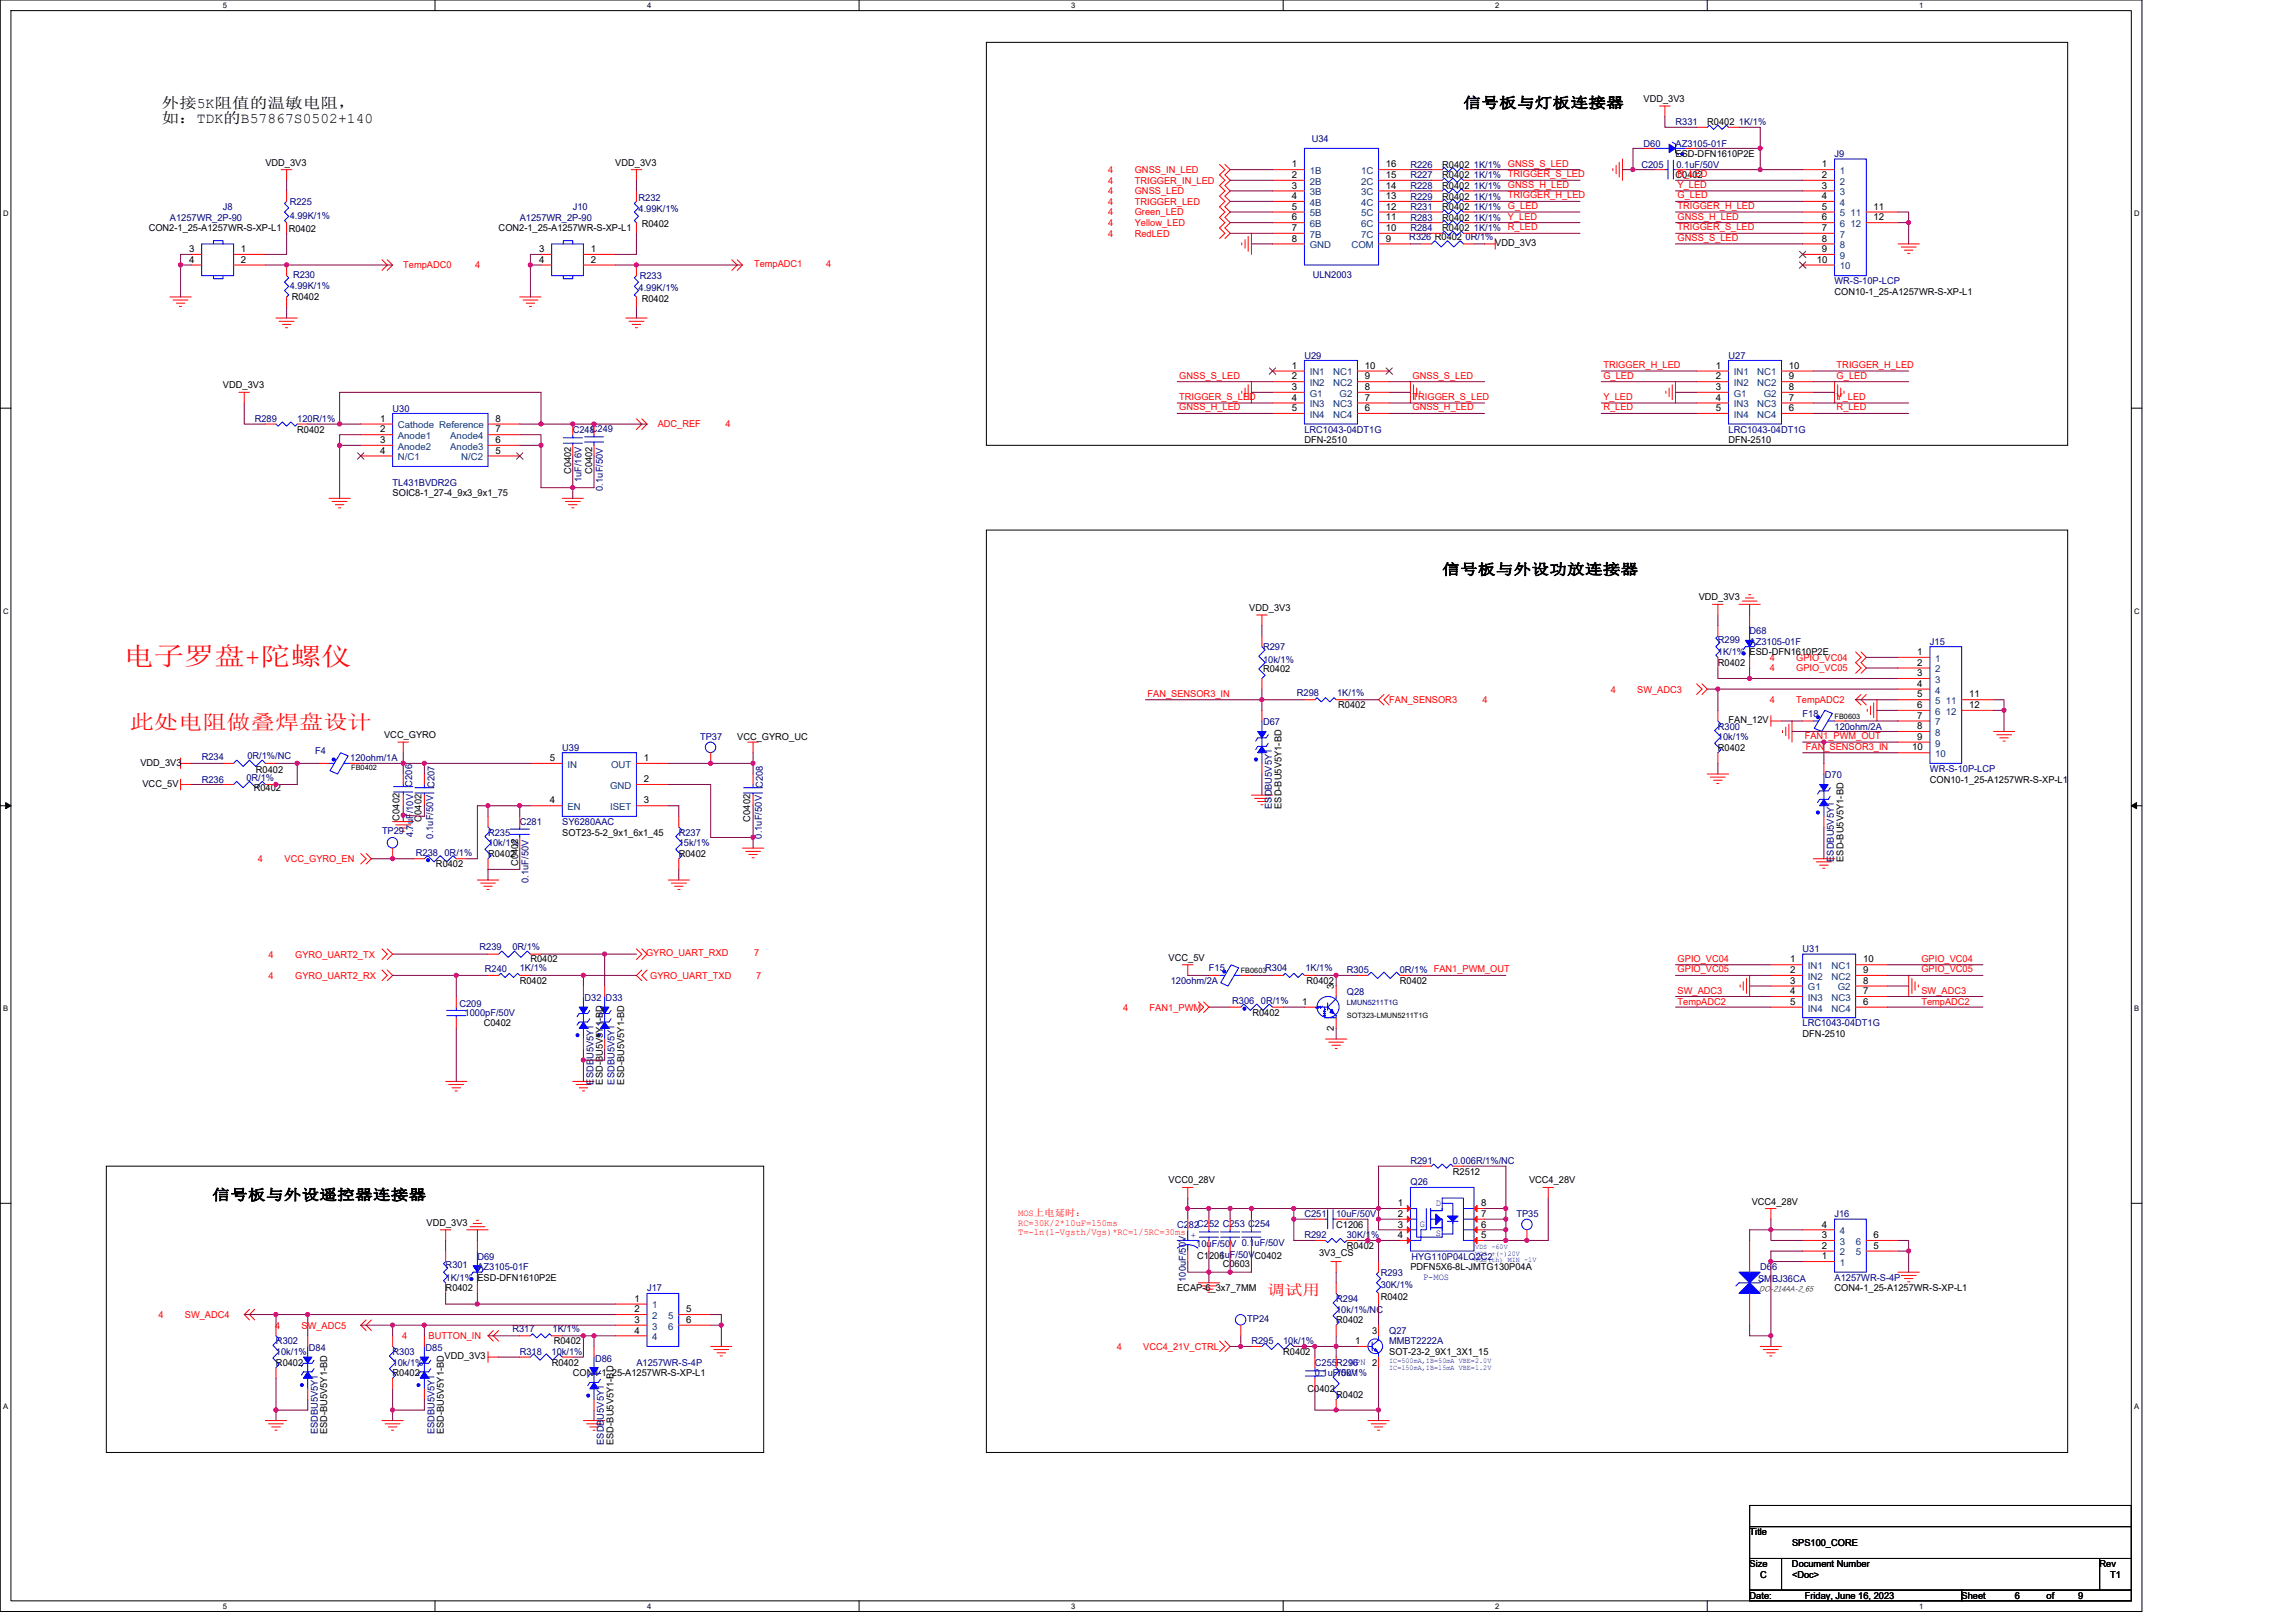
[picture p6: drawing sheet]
<svg xmlns="http://www.w3.org/2000/svg" width="297mm" height="210mm" viewBox="0 0 297 210" stroke-linecap="round" stroke-linejoin="round" font-family="sans-serif">
<defs><g id="words">
<text font-size="3.3" fill="#f00" x="16" y="86">电子罗盘+陀螺仪</text>
<text font-size="2.6" fill="#f00" x="16.8" y="94.3">此处电阻做叠焊盘设计</text>
<g font-size="1.9">
<text x="20.9" y="15.9">如：TDK的B57867S0502+140</text>
<text x="20.9" y="14">外接5K阻值的温敏电阻，</text>
<text x="189.3" y="13.9">信号板与灯板连接器</text>
<text x="186.6" y="74.3">信号板与外设功放连接器</text>
<text x="27.5" y="155.2">信号板与外设遥控器连接器</text>
</g>
<text font-size="1.9" fill="#f00" x="164" y="167.5">调试用</text>
<g font-size="1.2">
<text x="212.6" y="13.2">VDD_3V3</text>
<text x="220.9" y="16.2">R0402</text>
<text x="34.3" y="21.4">VDD_3V3</text>
<text x="79.6" y="21.4">VDD_3V3</text>
<text x="167.1" y="21.7">1</text>
<text x="167.1" y="23">2</text>
<text x="179.3" y="21.7">16</text>
<text x="179.3" y="23">15</text>
<text x="186.6" y="21.7">R0402</text>
<text x="186.6" y="23.1">R0402</text>
<text x="216.8" y="23.1">C0402</text>
<text x="216.8" y="20.3">ESD-DFN1610P2E</text>
<text x="235.7" y="21.7">1</text>
<text x="235.7" y="23">2</text>
<text x="19.2" y="29.9">CON2-1_25-A1257WR-S-XP-L1</text>
<text x="64.5" y="29.9">CON2-1_25-A1257WR-S-XP-L1</text>
<text x="83" y="29.4">R0402</text>
<text x="167.1" y="24.4">3</text>
<text x="167.1" y="25.8">4</text>
<text x="167.1" y="27.1">5</text>
<text x="167.1" y="28.5">6</text>
<text x="167.1" y="29.9">7</text>
<text x="179.3" y="24.4">14</text>
<text x="179.3" y="25.8">13</text>
<text x="179.3" y="27.1">12</text>
<text x="179.3" y="28.5">11</text>
<text x="179.3" y="29.9">10</text>
<text x="186.6" y="24.4">R0402</text>
<text x="186.6" y="25.8">R0402</text>
<text x="186.6" y="27.2">R0402</text>
<text x="186.6" y="28.6">R0402</text>
<text x="186.6" y="29.9">R0402</text>
<text x="235.7" y="24.4">3</text>
<text x="235.7" y="25.8">4</text>
<text x="235.7" y="27.1">5</text>
<text x="235.7" y="28.5">6</text>
<text x="235.7" y="29.9">7</text>
<text x="242.4" y="27.1">11</text>
<text x="242.4" y="28.5">12</text>
<text x="24.5" y="32.6">3</text>
<text x="24.5" y="34">4</text>
<text x="31.2" y="32.6">1</text>
<text x="31.2" y="34">2</text>
<text x="37.4" y="30.1">R0402</text>
<text x="69.7" y="32.6">3</text>
<text x="69.7" y="34">4</text>
<text x="76.4" y="32.6">1</text>
<text x="76.4" y="34">2</text>
<text x="167.1" y="31.3">8</text>
<text x="179.3" y="31.3">9</text>
<text x="193.4" y="31.9">VDD_3V3</text>
<text x="235" y="34">10</text>
<text x="235.7" y="31.3">8</text>
<text x="235.7" y="32.6">9</text>
<text x="37.8" y="38.8">R0402</text>
<text x="83" y="39.1">R0402</text>
<text x="237.3" y="38.2">CON10-1_25-A1257WR-S-XP-L1</text>
<text x="167.1" y="47.7">1</text>
<text x="176.6" y="47.7">10</text>
<text x="222" y="47.7">1</text>
<text x="231.4" y="47.7">10</text>
<text x="28.8" y="50.2">VDD_3V3</text>
<text x="167.1" y="49.1">2</text>
<text x="167.1" y="50.5">3</text>
<text x="167.1" y="51.8">4</text>
<text x="167.1" y="53.2">5</text>
<text x="176.6" y="53.2">6</text>
<text x="176.6" y="51.8">7</text>
<text x="176.6" y="49.1">9</text>
<text x="176.6" y="50.5">8</text>
<text x="222" y="49.1">2</text>
<text x="222" y="50.5">3</text>
<text x="222" y="51.8">4</text>
<text x="222" y="53.2">5</text>
<text x="231.4" y="53.2">6</text>
<text x="231.4" y="51.8">7</text>
<text x="231.4" y="49.1">9</text>
<text x="231.4" y="50.5">8</text>
<text x="38.5" y="56">R0402</text>
<text x="49.2" y="54.6">1</text>
<text x="49.2" y="55.9">2</text>
<text x="49.2" y="57.3">3</text>
<text x="49.2" y="58.7">4</text>
<text x="64.1" y="54.6">8</text>
<text x="64.1" y="58.7">5</text>
<text x="64.1" y="57.3">6</text>
<text x="64.1" y="55.9">7</text>
<text x="168.8" y="57.4">DFN-2510</text>
<text x="223.6" y="57.4">DFN-2510</text>
<text x="50.8" y="64.2">SOIC8-1_27-4_9x3_9x1_75</text>
<text x="73.9" y="61.3" transform="rotate(-90 73.9 61.3)">C0402</text>
<text x="76.6" y="61.3" transform="rotate(-90 76.6 61.3)">C0402</text>
<text x="219.8" y="77.7">VDD_3V3</text>
<text x="161.6" y="79">VDD_3V3</text>
<text x="163.4" y="87">R0402</text>
<text x="222.2" y="86.2">R0402</text>
<text x="226.4" y="84.8">ESD-DFN1610P2E</text>
<text x="248" y="84.8">1</text>
<text x="248" y="86.1">2</text>
<text x="248" y="87.5">3</text>
<text x="248" y="88.9">4</text>
<text x="49.7" y="95.5">VCC_GYRO</text>
<text x="95.4" y="95.8">VCC_GYRO_UC</text>
<text x="173.1" y="91.7">R0402</text>
<text x="223.6" y="93.6">FAN_12V</text>
<text x="248" y="90.2">5</text>
<text x="248" y="91.6">6</text>
<text x="248" y="93">7</text>
<text x="248" y="94.3">8</text>
<text x="248" y="95.7">9</text>
<text x="254.7" y="90.2">11</text>
<text x="254.7" y="91.6">12</text>
<text x="18.2" y="99.1">VDD_3V3</text>
<text x="18.4" y="101.8">VCC_5V</text>
<text x="33.1" y="100">R0402</text>
<text x="71.1" y="98.5">5</text>
<text x="83.3" y="101.2">2</text>
<text x="83.3" y="98.5">1</text>
<text x="222.2" y="97.1">R0402</text>
<text x="247.4" y="97.1">10</text>
<text x="249.7" y="101.3">CON10-1_25-A1257WR-S-XP-L1</text>
<text x="32.8" y="102.3">R0402</text>
<text x="51.7" y="106.2" transform="rotate(-90 51.7 106.2)">C0402</text>
<text x="54.5" y="106.3" transform="rotate(-90 54.5 106.3)">C0402</text>
<text x="71.1" y="103.9">4</text>
<text x="83.3" y="103.9">3</text>
<text x="97.1" y="106.3" transform="rotate(-90 97.1 106.3)">C0402</text>
<text x="165.8" y="104.6" transform="rotate(-90 165.8 104.6)">ESD-BU5V5Y1-BD</text>
<text x="56.4" y="112.2">R0402</text>
<text x="63.1" y="110.8">R0402</text>
<text x="67" y="112.1" transform="rotate(-90 67 112.1)">C0402</text>
<text x="72.7" y="108.1">SOT23-5-2_9x1_6x1_45</text>
<text x="87.8" y="110.8">R0402</text>
<text x="238.5" y="111.5" transform="rotate(-90 238.5 111.5)">ESD-BU5V5Y1-BD</text>
<text x="68.6" y="124.4">R0402</text>
<text x="151.2" y="124.3">VCC_5V</text>
<text x="231.6" y="124.5">1</text>
<text x="231.6" y="125.9">2</text>
<text x="241" y="125.9">9</text>
<text x="241" y="124.5">10</text>
<text x="67.2" y="127.3">R0402</text>
<text x="162" y="131.4">R0402</text>
<text x="168.5" y="130">1</text>
<text x="169" y="127.3">R0402</text>
<text x="172.6" y="128" transform="rotate(-90 172.6 128)">3</text>
<text x="181.1" y="127.3">R0402</text>
<text x="231.6" y="127.3">3</text>
<text x="231.6" y="128.6">4</text>
<text x="231.6" y="130">5</text>
<text x="241" y="130">6</text>
<text x="241" y="128.6">7</text>
<text x="241" y="127.3">8</text>
<text x="62.6" y="132.8">C0402</text>
<text x="172.6" y="133.3" transform="rotate(-90 172.6 133.3)">2</text>
<text x="233.2" y="134.2">DFN-2510</text>
<text x="78" y="140.3" transform="rotate(-90 78 140.3)">ESD-BU5V5Y1-BD</text>
<text x="80.7" y="140.3" transform="rotate(-90 80.7 140.3)">ESD-BU5V5Y1-BD</text>
<text x="151.2" y="153.1">VCC0_28V</text>
<text x="188" y="152">R2512</text>
<text x="197.8" y="153.1">VCC4_28V</text>
<text x="226.6" y="155.9">VCC4_28V</text>
<text x="55.2" y="158.6">VDD_3V3</text>
<text x="172.9" y="158.9">C1206</text>
<text x="174.2" y="161.6">R0402</text>
<text x="180.8" y="160.2">4</text>
<text x="180.8" y="157.4">2</text>
<text x="180.8" y="158.8">3</text>
<text x="180.8" y="156.1">1</text>
<text x="191.6" y="160.2">5</text>
<text x="191.6" y="158.8">6</text>
<text x="191.6" y="157.4">7</text>
<text x="191.6" y="156.1">8</text>
<text x="235.7" y="161.6">2</text>
<text x="235.7" y="160.2">3</text>
<text x="235.7" y="158.8">4</text>
<text x="242.4" y="161.6">5</text>
<text x="242.4" y="160.2">6</text>
<text x="57.7" y="167.1">R0402</text>
<text x="152.3" y="167.1">ECAP-6_3x7_7MM</text>
<text x="154.9" y="162.8">C1206</text>
<text x="158.2" y="163.9">C0603</text>
<text x="170.7" y="162.6">3V3_CS</text>
<text x="182.5" y="164.3">PDFN5X6-8L-JMTG130P04A</text>
<text x="235.7" y="162.9">1</text>
<text x="237.3" y="167.1">CON4-1_25-A1257WR-S-XP-L1</text>
<text x="71.6" y="173.9">R0402</text>
<text x="82.1" y="168.4">1</text>
<text x="82.1" y="169.8">2</text>
<text x="82.1" y="171.2">3</text>
<text x="82.1" y="172.5">4</text>
<text x="88.8" y="169.8">5</text>
<text x="88.8" y="171.2">6</text>
<text x="172.9" y="171.2">R0402</text>
<text x="175.3" y="173.9">1</text>
<text x="177.5" y="172.6">3</text>
<text x="178.6" y="168.2">R0402</text>
<text x="35.7" y="176.7">R0402</text>
<text x="50.8" y="178.1">R0402</text>
<text x="57.5" y="175.9">VDD_3V3</text>
<text x="71.4" y="176.7">R0402</text>
<text x="74.1" y="178.1">CON4-1_25-A1257WR-S-XP-L1</text>
<text x="166" y="175.3">R0402</text>
<text x="179.7" y="175.3">SOT-23-2_9X1_3X1_15</text>
<text x="42.3" y="185.6" transform="rotate(-90 42.3 185.6)">ESD-BU5V5Y1-BD</text>
<text x="57.4" y="185.6" transform="rotate(-90 57.4 185.6)">ESD-BU5V5Y1-BD</text>
<text x="169.2" y="180.1">C0402</text>
<text x="172.9" y="180.8">R0402</text>
<text x="79.4" y="186.9" transform="rotate(-90 79.4 186.9)">ESD-BU5V5Y1-BD</text>
<text x="226.4" y="198.6">Title</text>
<text x="226.4" y="202.8">Size</text>
<text x="231.8" y="202.8">Document Number</text>
<text x="231.8" y="200">SPS100_CORE</text>
<text x="271.6" y="202.8">Rev</text>
<text x="226.4" y="206.9">Date:</text>
<text x="227.7" y="204.1">C</text>
<text x="231.8" y="204.1">&lt;Doc&gt;</text>
<text x="233.5" y="206.9">Friday, June 16, 2023</text>
<text x="253.8" y="206.9">Sheet</text>
<text x="260.6" y="206.9">6</text>
<text x="264.8" y="206.9">of</text>
<text x="268.9" y="206.9">9</text>
<text x="273" y="204.1">T1</text>
</g>
<g font-size="1.2" fill="#000080">
<text x="216.8" y="16.2">R331</text>
<text x="225" y="16.2">1K/1%</text>
<text x="169.7" y="18.4">U34</text>
<text x="182.5" y="21.7">R226</text>
<text x="182.5" y="23.1">R227</text>
<text x="190.7" y="21.7">1K/1%</text>
<text x="190.7" y="23.1">1K/1%</text>
<text x="212.4" y="21.7">C205</text>
<text x="212.6" y="19">D60</text>
<text x="216.8" y="19">AZ3105-01F</text>
<text x="216.9" y="21.7">0.1uF/50V</text>
<text x="237.3" y="20.3">J9</text>
<text x="22" y="28.6">A1257WR_2P-90</text>
<text x="28.8" y="27.2">J8</text>
<text x="37.5" y="26.5">R225</text>
<text x="37.5" y="28.3">4.99K/1%</text>
<text x="67.2" y="28.6">A1257WR_2P-90</text>
<text x="74.1" y="27.2">J10</text>
<text x="82.6" y="26">R232</text>
<text x="82.6" y="27.5">4.99K/1%</text>
<text x="182.5" y="24.4">R228</text>
<text x="182.5" y="25.8">R229</text>
<text x="182.5" y="27.2">R231</text>
<text x="182.5" y="28.6">R283</text>
<text x="182.5" y="29.9">R284</text>
<text x="190.7" y="24.4">1K/1%</text>
<text x="190.7" y="25.8">1K/1%</text>
<text x="190.7" y="27.2">1K/1%</text>
<text x="190.7" y="28.6">1K/1%</text>
<text x="190.7" y="29.9">1K/1%</text>
<text x="37.9" y="36">R230</text>
<text x="169.8" y="36">ULN2003</text>
<text x="182.3" y="31">R326 R0402</text>
<text x="189.6" y="31">0R/1%</text>
<text x="37.5" y="37.3">4.99K/1%</text>
<text x="82.6" y="37.6">4.99K/1%</text>
<text x="82.8" y="36.1">R233</text>
<text x="237.3" y="36.8">WR-S-10P-LCP</text>
<text x="168.8" y="46.4">U29</text>
<text x="223.6" y="46.4">U27</text>
<text x="50.8" y="53.3">U30</text>
<text x="33" y="54.6">R289</text>
<text x="38.5" y="54.6">120R/1%</text>
<text x="74.1" y="56">C248C249</text>
<text x="168.8" y="56">LRC1043-04DT1G</text>
<text x="223.6" y="56">LRC1043-04DT1G</text>
<text x="50.8" y="62.8">TL431BVDR2G</text>
<text x="75.2" y="62.4" transform="rotate(-90 75.2 62.4)">1uF/16V</text>
<text x="78" y="63.5" transform="rotate(-90 78 63.5)">0.1uF/50V</text>
<text x="222.2" y="83.1">R299</text>
<text x="226.4" y="82">D68</text>
<text x="226.4" y="83.4">AZ3105-01F</text>
<text x="249.7" y="83.4">J15</text>
<text x="163.4" y="84.1">R297</text>
<text x="163.4" y="85.7">10k/1%</text>
<text x="222.2" y="84.8">1K/1%</text>
<text x="90.6" y="95.8">TP37</text>
<text x="163.4" y="93.9">D67</text>
<text x="167.8" y="90">R298</text>
<text x="173" y="90">1K/1%</text>
<text x="222.2" y="94.4">R300</text>
<text x="222.2" y="95.8">10k/1%</text>
<text x="233.2" y="92.8">F18</text>
<text x="237.3" y="94.4">120ohm/2A</text>
<text x="26.1" y="101.3">R236</text>
<text x="26.1" y="98.4">R234</text>
<text x="31.9" y="101">0R/1%</text>
<text x="32" y="98.2">0R/1%/NC</text>
<text x="40.8" y="97.6">F4</text>
<text x="45.3" y="98.5">120ohm/1A</text>
<text x="53.3" y="101.8" transform="rotate(-90 53.3 101.8)">C206</text>
<text x="56.2" y="101.9" transform="rotate(-90 56.2 101.9)">C207</text>
<text x="72.7" y="97.1">U39</text>
<text x="98.7" y="101.9" transform="rotate(-90 98.7 101.9)">C208</text>
<text x="236.1" y="100.7">D70</text>
<text x="249.7" y="99.9">WR-S-10P-LCP</text>
<text x="49.4" y="107.8">TP29</text>
<text x="67.2" y="106.7">C281</text>
<text x="72.7" y="106.7">SY6280AAC</text>
<text x="164.5" y="104.6" transform="rotate(-90 164.5 104.6)">ESDBU5V5Y1</text>
<text x="53.4" y="108.4" transform="rotate(-90 53.4 108.4)">4.7uF/10V</text>
<text x="53.8" y="110.7">R238 0R/1%</text>
<text x="56" y="108.5" transform="rotate(-90 56 108.5)">0.1uF/50V</text>
<text x="63.1" y="108.1">R235</text>
<text x="63.1" y="109.5">10k/1%</text>
<text x="87.8" y="108.1">R237</text>
<text x="87.8" y="109.5">15k/1%</text>
<text x="98.6" y="108.5" transform="rotate(-90 98.6 108.5)">0.1uF/50V</text>
<text x="237.2" y="111.5" transform="rotate(-90 237.2 111.5)">ESDBU5V5Y1</text>
<text x="68.4" y="114.3" transform="rotate(-90 68.4 114.3)">0.1uF/50V</text>
<text x="62" y="122.9">R239</text>
<text x="62.7" y="125.8">R240</text>
<text x="66.3" y="122.9">0R/1%</text>
<text x="67.2" y="125.7">1K/1%</text>
<text x="156.4" y="125.7">F15</text>
<text x="163.7" y="125.7">R304</text>
<text x="168.9" y="125.7">1K/1%</text>
<text x="174.2" y="125.9">R305</text>
<text x="181.1" y="125.9">0R/1% FAN1_PWM_OUT</text>
<text x="233.2" y="123.2">U31</text>
<text x="59.4" y="130.3">C209</text>
<text x="60.1" y="131.4">1000pF/50V</text>
<text x="75.6" y="129.5">D32</text>
<text x="78.4" y="129.5">D33</text>
<text x="151.5" y="127.3">120ohm/2A</text>
<text x="159.4" y="129.9">R306 0R/1%</text>
<text x="174.2" y="128.7">Q28</text>
<text x="233.2" y="132.8">LRC1043-04DT1G</text>
<text x="76.8" y="140.3" transform="rotate(-90 76.8 140.3)">ESDBU5V5Y1</text>
<text x="79.5" y="140.3" transform="rotate(-90 79.5 140.3)">ESDBU5V5Y1</text>
<text x="182.5" y="150.6">R291</text>
<text x="182.5" y="153.4">Q26</text>
<text x="188" y="150.6">0.006R/1%/NC</text>
<text x="152.3" y="158.9">C282C252 C253 C254</text>
<text x="154.8" y="161.3">10uF/50V 0.1uF/50V</text>
<text x="168.8" y="160.2">R292</text>
<text x="168.8" y="157.5">C251</text>
<text x="172.9" y="157.5">10uF/50V</text>
<text x="174.2" y="160.2">30K/1%</text>
<text x="196.2" y="157.5">TP35</text>
<text x="237.3" y="157.5">J16</text>
<text x="57.7" y="164.1">R301</text>
<text x="57.7" y="165.7">1K/1% ESD-DFN1610P2E</text>
<text x="61.8" y="163">D69</text>
<text x="61.8" y="164.3">AZ3105-01F</text>
<text x="83.7" y="167.1">J17</text>
<text x="153.4" y="165.8" transform="rotate(-90 153.4 165.8)">100uF/50V</text>
<text x="157.8" y="162.7">1uF/50VC0402</text>
<text x="178.6" y="165">R293</text>
<text x="178.6" y="166.7">30K/1%</text>
<text x="182.6" y="163">HYG110P04LQ2C2</text>
<text x="227.5" y="165.9">SMBJ36CA</text>
<text x="227.7" y="164.3">D66</text>
<text x="237.3" y="165.7">A1257WR-S-4P</text>
<text x="35.7" y="173.9">R302</text>
<text x="66.3" y="172.3">R317</text>
<text x="71.5" y="172.3">1K/1%</text>
<text x="161.4" y="171.1">TP24</text>
<text x="161.9" y="173.9">R295</text>
<text x="166" y="173.9">10k/1%</text>
<text x="172.9" y="168.5">R294</text>
<text x="172.9" y="169.8">10k/1%/NC</text>
<text x="179.7" y="172.6">Q27</text>
<text x="179.7" y="173.9">MMBT2222A</text>
<text x="35.7" y="175.3">10k/1%</text>
<text x="40" y="174.8">D84</text>
<text x="50.8" y="175.3">R303</text>
<text x="50.8" y="176.7">10k/1%</text>
<text x="55.1" y="174.8">D85</text>
<text x="67.2" y="175.3">R318</text>
<text x="71.4" y="175.3">10k/1%</text>
<text x="77" y="176.1">D86</text>
<text x="82.3" y="176.7">A1257WR-S-4P</text>
<text x="170.1" y="176.7">C255R296</text>
<text x="170.1" y="178.1">0.1uF/50V</text>
<text x="172.9" y="178.1">10k/1%</text>
<text x="41.1" y="185.6" transform="rotate(-90 41.1 185.6)">ESDBU5V5Y1</text>
<text x="56.2" y="185.6" transform="rotate(-90 56.2 185.6)">ESDBU5V5Y1</text>
<text x="78.1" y="186.9" transform="rotate(-90 78.1 186.9)">ESDBU5V5Y1</text>
</g>
<g font-size="1.2" fill="#f00">
<text x="143.4" y="22.4">4</text>
<text x="143.4" y="23.7">4</text>
<text x="146.8" y="22.4">GNSS_IN_LED</text>
<text x="146.8" y="23.7">TRIGGER_IN_LED</text>
<text x="195.1" y="21.6">GNSS_S_LED</text>
<text x="195.1" y="22.9">TRIGGER_S_LED</text>
<text x="217" y="22.9">R_LED</text>
<text x="143.4" y="25.1">4</text>
<text x="143.4" y="26.5">4</text>
<text x="143.4" y="27.9">4</text>
<text x="143.4" y="29.3">4</text>
<text x="146.8" y="25.1">GNSS_LED</text>
<text x="146.8" y="26.5">TRIGGER_LED</text>
<text x="146.8" y="27.9">Green_LED</text>
<text x="146.8" y="29.3">Yellow_LED</text>
<text x="195.1" y="24.3">GNSS_H_LED</text>
<text x="195.1" y="25.7">TRIGGER_H_LED</text>
<text x="195.1" y="27.1">G_LED</text>
<text x="195.1" y="29.8">R_LED</text>
<text x="195.1" y="28.4">Y_LED</text>
<text x="217" y="28.4">GNSS_H_LED</text>
<text x="217" y="24.3">Y_LED</text>
<text x="217" y="25.7">G_LED</text>
<text x="217" y="27.1">TRIGGER_H_LED</text>
<text x="217" y="29.8">TRIGGER_S_LED</text>
<text x="52.2" y="34.7">TempADC0</text>
<text x="61.5" y="34.7">4</text>
<text x="97.6" y="34.6">TempADC1</text>
<text x="106.9" y="34.6">4</text>
<text x="143.4" y="30.6">4</text>
<text x="146.8" y="30.6">RedLED</text>
<text x="217" y="31.2">GNSS_S_LED</text>
<text x="207.4" y="47.6">TRIGGER_H_LED</text>
<text x="237.6" y="47.6">TRIGGER_H_LED</text>
<text x="152.6" y="49">GNSS_S_LED</text>
<text x="152.6" y="51.8">TRIGGER_S_LED</text>
<text x="152.6" y="53.1">GNSS_H_LED</text>
<text x="182.7" y="49">GNSS_S_LED</text>
<text x="182.7" y="51.8">TRIGGER_S_LED</text>
<text x="182.7" y="53.1">GNSS_H_LED</text>
<text x="207.4" y="49">G_LED</text>
<text x="207.4" y="51.8">Y_LED</text>
<text x="207.4" y="53.1">R_LED</text>
<text x="237.6" y="49">G_LED</text>
<text x="237.6" y="51.8">Y_LED</text>
<text x="237.6" y="53.1">R_LED</text>
<text x="85.1" y="55.3">ADC_REF</text>
<text x="93.9" y="55.3">4</text>
<text x="208.4" y="89.6">4</text>
<text x="211.8" y="89.6">SW_ADC3</text>
<text x="229" y="85.5">4</text>
<text x="229" y="86.8">4</text>
<text x="232.4" y="85.5">GPIO_VC04</text>
<text x="232.4" y="86.8">GPIO_VC05</text>
<text x="148.5" y="90.1">FAN_SENSOR3_IN</text>
<text x="179.7" y="91">FAN_SENSOR3</text>
<text x="191.8" y="91">4</text>
<text x="229" y="91">4</text>
<text x="232.4" y="91">TempADC2</text>
<text x="233.5" y="95.6">FAN1_PWM_OUT</text>
<text x="233.6" y="97">FAN_SENSOR3_IN</text>
<text x="33.4" y="111.5">4</text>
<text x="36.8" y="111.5">VCC_GYRO_EN</text>
<text x="34.8" y="123.9">4</text>
<text x="38.2" y="123.9">GYRO_UART2_TX</text>
<text x="83.6" y="123.7">GYRO_UART_RXD</text>
<text x="97.6" y="123.7">7</text>
<text x="217" y="124.4">GPIO_VC04</text>
<text x="217" y="125.8">GPIO_VC05</text>
<text x="248.6" y="124.4">GPIO_VC04</text>
<text x="248.6" y="125.8">GPIO_VC05</text>
<text x="34.8" y="126.6">4</text>
<text x="38.2" y="126.6">GYRO_UART2_RX</text>
<text x="84.1" y="126.6">GYRO_UART_TXD</text>
<text x="97.8" y="126.6">7</text>
<text x="145.3" y="130.7">4</text>
<text x="148.7" y="130.7">FAN1_PWM</text>
<text x="217" y="128.5">SW_ADC3</text>
<text x="217" y="130">TempADC2</text>
<text x="248.6" y="128.5">SW_ADC3</text>
<text x="248.6" y="130">TempADC2</text>
<text x="131.7" y="157.3">MOS上电延时：</text>
<text x="131.7" y="158.6">RC=30K/2*10uF=150ms</text>
<text x="131.7" y="159.8">T=-ln(1-Vgsth/Vgs)*RC=1/5RC=30ms</text>
<text x="20.5" y="170.5">4</text>
<text x="23.9" y="170.5">SW_ADC4</text>
<text x="35.6" y="171.9">4</text>
<text x="39" y="171.9">SW_ADC5</text>
<text x="52" y="173.3">4</text>
<text x="55.5" y="173.3">BUTTON_IN</text>
<text x="144.5" y="174.6">4</text>
<text x="147.9" y="174.6">VCC4_21V_CTRL</text>
</g>
<g font-size="1.2" fill="#004080">
<text x="169.4" y="22.5">1B</text>
<text x="169.4" y="23.9">2B</text>
<text x="176.1" y="22.5">1C</text>
<text x="176.1" y="23.9">2C</text>
<text x="238" y="22.5">1</text>
<text x="238" y="23.9">2</text>
<text x="169.4" y="25.3">3B</text>
<text x="169.4" y="26.6">4B</text>
<text x="169.4" y="28">5B</text>
<text x="169.4" y="29.4">6B</text>
<text x="176.1" y="25.3">3C</text>
<text x="176.1" y="26.6">4C</text>
<text x="176.1" y="28">5C</text>
<text x="176.1" y="29.4">6C</text>
<text x="238" y="25.3">3</text>
<text x="238" y="26.6">4</text>
<text x="238" y="28">5</text>
<text x="238" y="29.4">6</text>
<text x="239.4" y="28">11</text>
<text x="239.4" y="29.4">12</text>
<text x="169.4" y="30.8">7B</text>
<text x="169.4" y="32.1">GND</text>
<text x="174.8" y="32.1">COM</text>
<text x="176.1" y="30.8">7C</text>
<text x="238" y="30.8">7</text>
<text x="238" y="32.1">8</text>
<text x="238" y="33.5">9</text>
<text x="238" y="34.9">10</text>
<text x="169.4" y="48.6">IN1</text>
<text x="169.4" y="50">IN2</text>
<text x="169.4" y="51.3">G1</text>
<text x="169.4" y="52.7">IN3</text>
<text x="172.5" y="52.7">NC3</text>
<text x="172.5" y="50">NC2</text>
<text x="172.5" y="48.6">NC1</text>
<text x="173.3" y="51.3">G2</text>
<text x="224.3" y="48.6">IN1</text>
<text x="224.3" y="50">IN2</text>
<text x="224.3" y="51.3">G1</text>
<text x="224.3" y="52.7">IN3</text>
<text x="227.3" y="52.7">NC3</text>
<text x="227.3" y="50">NC2</text>
<text x="227.3" y="48.6">NC1</text>
<text x="228.2" y="51.3">G2</text>
<text x="51.5" y="55.4">Cathode Reference</text>
<text x="51.5" y="56.8">Anode1</text>
<text x="51.5" y="58.2">Anode2</text>
<text x="51.5" y="59.6">N/C1</text>
<text x="58.2" y="58.2">Anode3</text>
<text x="58.2" y="56.8">Anode4</text>
<text x="59.7" y="59.6">N/C2</text>
<text x="169.4" y="54.1">IN4</text>
<text x="172.5" y="54.1">NC4</text>
<text x="224.3" y="54.1">IN4</text>
<text x="227.3" y="54.1">NC4</text>
<text x="250.4" y="85.6">1</text>
<text x="250.4" y="87">2</text>
<text x="250.4" y="88.3">3</text>
<text x="250.4" y="89.7">4</text>
<text x="250.4" y="91.1">5</text>
<text x="250.4" y="92.5">6</text>
<text x="250.4" y="93.9">7</text>
<text x="250.4" y="95.2">8</text>
<text x="251.8" y="91.1">11</text>
<text x="251.8" y="92.5">12</text>
<text x="73.4" y="99.3">IN</text>
<text x="79.1" y="99.3">OUT</text>
<text x="250.4" y="96.6">9</text>
<text x="250.4" y="98">10</text>
<text x="73.4" y="104.8">EN</text>
<text x="78.9" y="102.1">GND</text>
<text x="78.9" y="104.8">ISET</text>
<text x="233.9" y="125.4">IN1</text>
<text x="236.9" y="125.4">NC1</text>
<text x="233.9" y="126.8">IN2</text>
<text x="233.9" y="128.1">G1</text>
<text x="233.9" y="129.5">IN3</text>
<text x="233.9" y="130.9">IN4</text>
<text x="236.9" y="130.9">NC4</text>
<text x="236.9" y="129.5">NC3</text>
<text x="236.9" y="126.8">NC2</text>
<text x="237.8" y="128.1">G2</text>
<text x="238" y="161.1">3</text>
<text x="238" y="159.7">4</text>
<text x="240.1" y="161.1">6</text>
<text x="238" y="163.8">1</text>
<text x="238" y="162.4">2</text>
<text x="240.1" y="162.4">5</text>
<text x="84.4" y="169.3">1</text>
<text x="84.4" y="170.6">2</text>
<text x="84.4" y="172">3</text>
<text x="84.4" y="173.4">4</text>
<text x="86.5" y="170.6">5</text>
<text x="86.5" y="172">6</text>
</g>
<g font-size="1.2" fill="#00f">
<text x="185.8" y="156">D</text>
<text x="154.1" y="160.2">+</text>
<text x="183.7" y="158.7">G</text>
<text x="185.8" y="160">S</text>
<text x="184.1" y="165.6">P-MOS</text>
<text x="174.6" y="176.6">NPN 2</text>
</g>
<g font-size="1">
<text x="28.8" y="1">5</text>
<text x="83.7" y="1">4</text>
<text x="138.6" y="1">3</text>
<text x="193.4" y="1">2</text>
<text x="248.3" y="1">1</text>
<text x=".4" y="28">D</text>
<text x="276.1" y="28">D</text>
<text x=".4" y="79.4">C</text>
<text x="276.1" y="79.4">C</text>
<text x="237.3" y="93">FB0603</text>
<text x="45.4" y="99.6">FB0402</text>
<text x="160.5" y="125.9">FB0603</text>
<text x=".4" y="130.9">B</text>
<text x="174.2" y="131.7">SOT323-LMUN5211T1G</text>
<text x="276.1" y="130.9">B</text>
<text x="227.6" y="167">DO-214AA-2_65</text>
<text x=".4" y="182.3">A</text>
<text x="276.1" y="182.3">A</text>
<text x="28.8" y="208.2">5</text>
<text x="83.7" y="208.2">4</text>
<text x="138.6" y="208.2">3</text>
<text x="193.4" y="208.2">2</text>
<text x="248.3" y="208.2">1</text>
</g>
<text font-size="1" fill="#000080" x="174.2" y="130">LMUN5211T1G</text>
<g font-size="1" fill="#00f">
<text x="190.8" y="161.6">VDS -60V</text>
<text x="190.8" y="162.5">VGS +(-)20V</text>
<text x="190.8" y="163.3">VGS(th) MIN -1V</text>
<text x="179.7" y="176.3">IC=500mA,IB=50mA VBE=2.0V</text>
<text x="179.7" y="177.3">IC=150mA,IB=15mA VBE=1.2V</text>
</g>
</g></defs>
<path d="M0 0h277.1v208.5h-277.1zM1.4 1.4h274.3v205.7h-274.3z" fill="none" stroke="#000" stroke-width=".13"/>
<g fill="#fff">
<path d="M28.8 .1h.6v1.1h-.6z"/>
<path d="M28.8 207.3h.6v1.1h-.6z"/>
</g>
<path d="M56.3 0v1.4M56.3 207.1v1.4" fill="none" stroke="#000" stroke-width=".13"/>
<g fill="#fff">
<path d="M83.7 .1h.6v1.1h-.6z"/>
<path d="M83.7 207.3h.6v1.1h-.6z"/>
</g>
<path d="M111.1 0v1.4M111.1 207.1v1.4" fill="none" stroke="#000" stroke-width=".13"/>
<g fill="#fff">
<path d="M138.6 .1h.5v1.1h-.5z"/>
<path d="M138.6 207.3h.5v1.1h-.5z"/>
</g>
<path d="M166 0v1.4M166 207.1v1.4" fill="none" stroke="#000" stroke-width=".13"/>
<g fill="#fff">
<path d="M193.4 .1h.6v1.1h-.6z"/>
<path d="M193.4 207.3h.6v1.1h-.6z"/>
</g>
<path d="M220.9 0v1.4M220.9 207.1v1.4" fill="none" stroke="#000" stroke-width=".13"/>
<g fill="#fff">
<path d="M248.3 .1h.6v1.1h-.6z"/>
<path d="M248.3 207.3h.6v1.1h-.6z"/>
<path d="M.4 27.1h.7v1.1h-.7z"/>
<path d="M276.1 27.1h.7v1.1h-.7z"/>
<path d="M.4 78.5h.7v1.1h-.7z"/>
<path d="M276.1 78.5h.7v1.1h-.7z"/>
</g>
<path d="M0 52.8h1.4M275.7 52.8h1.4" fill="none" stroke="#000" stroke-width=".13"/>
<g fill="#fff">
<path d="M.4 130h.7v1.1h-.7z"/>
<path d="M276.1 130h.7v1.1h-.7z"/>
</g>
<path d="M0 104.2h1.4M275.7 104.2h1.4" fill="none" stroke="#000" stroke-width=".13"/>
<path d="M.7 103.8l.7 .4-.7 .4zM275.7 104.2l.7-.4v.8z" fill="#000" stroke="#000" stroke-width=".13"/>
<g fill="#fff">
<path d="M.4 181.4h.7v1.1h-.7z"/>
<path d="M276.1 181.4h.7v1.1h-.7z"/>
</g>
<path d="M127.6 5.5h139.9v52.1h-139.9zM127.6 68.6h139.9v119.3h-139.9zM0 155.7h1.4M13.8 150.9h85v37h-85zM275.7 155.7h1.4M226.4 194.8h49.3v2.7h-49.3zM226.4 197.5h49.3v4.1h-49.3zM226.4 201.6h4.1v4.1h-4.1zM226.4 205.7h27.4v1.4h-27.4zM230.5 201.6h41.1v4.1h-41.1zM253.8 205.7h21.9v1.4h-21.9zM271.6 201.6h4.1v4.1h-4.1z" fill="none" stroke="#000" stroke-width=".13"/>
<g fill="none" stroke="#f00" stroke-width=".13">
<path d="M212.6 19.2h1.4M214.7 13.7h1.4M215.4 13.7v1.4M218.1 19.2h1.4M219.5 16.5h1.4M223.6 16.5h1.4M22 38.4h2.7M22.4 38.8h1.9M22.8 39.2h1.1M23.2 39.6h.3M24.7 32.9h1.4M24.7 34.3h1.4"/>
<path d="M30.2 32.9h4.1M30.2 34.3h4.1M36.4 21.9h1.4M37.1 21.9v1.4M37.1 34.3v1.4M37.1 38.4v1.4M37.1 28.8v1.4M37.1 24.7v1.4M49.4 33.6l.7 .7-.7 .7M50.1 33.6l.7 .7-.7 .7M67.2 38.4h2.8M67.7 38.8h1.9"/>
<path d="M68.1 39.2h1.1M68.5 39.6h.3M70 32.9h1.4M70 34.3h1.4M75.5 32.9h4.1M75.5 34.3h4.1M81.7 21.9h1.3M82.3 21.9v1.4M82.3 28.8v1.4M82.3 24.7v1.4M82.3 38.4v1.4M82.3 34.3v1.4"/>
<path d="M94.7 33.6l.7 .7-.7 .7M95.4 33.6l.7 .7-.7 .7M157.8 21.3l.7 .6-.7 .7 .7 .7-.7 .7 .7 .7-.7 .7 .7 .7-.7 .7 .7 .6-.7 .7 .7 .7-.7 .7 .7 .7-.7 .7M158.5 21.3l.6 .6-.6 .7 .6 .7-.6 .7 .6 .7-.6 .7 .6 .7-.6 .7 .6 .6-.6 .7 .6 .7-.6 .7 .6 .7-.6 .7M160.7 31.4v.3M161.1 31v1.1M161.5 30.6v1.9M161.9 30.2v2.7M164.6 21.9h4.2M164.6 23.3h4.2M164.6 24.7h4.2M164.6 26.1h4.2"/>
<path d="M164.6 27.4h4.2M164.6 28.8h4.2M164.6 30.2h4.2M164.6 31.6h4.2M178.3 21.9h4.2M178.3 23.3h4.2M178.3 24.7h4.2M178.3 26.1h4.2M178.3 27.4h4.2M178.3 28.8h4.2M178.3 30.2h4.2M178.3 31.6h4.2"/>
<path d="M183.8 31.6h1.4M185.2 21.9h1.4M185.2 23.3h1.4M185.2 24.7h1.4M185.2 26.1h1.4M185.2 27.4h1.4M185.2 28.8h1.4M185.2 30.2h1.4M189.3 31.6h1.4M189.3 21.9h1.4M189.3 23.3h1.4M189.3 24.7h1.4"/>
<path d="M189.3 26.1h1.4M189.3 27.4h1.4M189.3 28.8h1.4M189.3 30.2h1.4M192.1 31.6h1.3M193.4 30.9v1.3M208.7 21.8v.3M209.1 21.4v1.1M209.5 21v1.9M209.9 20.6v2.7M214 21.9h1.4M216.8 21.9h1.3"/>
<path d="M233.2 21.9h4.1M233.2 23.3h4.1M233.2 24.7h4.1M233.2 26.1h4.1M233.2 27.4h4.1M233.2 28.8h4.1M233.2 30.2h4.1M233.2 31.6h4.1M233.2 32.9h4.1M233.2 34.3h4.1M241.4 27.4h4.2M241.4 28.8h4.2"/>
<path d="M245.6 31.6h2.7M246 32h1.9M246.4 32.4h1.1M246.8 32.8h.3M30.9 50.8h1.4M31.6 50.8v1.3M34.3 54.9h1.4M35.7 41.1h2.8M36.1 41.6h1.9M36.5 42h1.1M36.9 42.4h.3M38.5 54.9h1.3"/>
<path d="M46.7 54.9h4.1M46.7 56.2h4.1M46.7 57.6h4.1M46.7 59h4.1M63.1 59h4.1M63.1 57.6h4.1M63.1 56.2h4.1M63.1 54.9h4.1M74.1 57.6v1.4M74.1 54.9v1.3M76.9 54.9v1.3M76.9 57.6v1.4"/>
<path d="M81 41.1h2.7M81.4 41.6h1.9M81.8 42h1.1M82.2 42.4h.3M82.3 54.2l.7 .7-.7 .7M83 54.2l.7 .7-.7 .7M160.7 50.6v.3M161.1 50.2v1.1M161.5 49.8v1.9M161.9 49.4v2.7M164.6 48h4.2M164.6 49.4h4.2"/>
<path d="M164.6 50.8h4.2M164.6 52.1h4.2M164.6 53.5h4.2M175.6 53.5h4.1M175.6 52.1h4.1M175.6 50.8h4.1M175.6 49.4h4.1M175.6 48h4.1M182.5 49.4v2.7M182.9 49.8v1.9M183.3 50.2v1.1M183.7 50.6v.3"/>
<path d="M215.5 50.6v.3M215.9 50.2v1.1M216.3 49.8v1.9M216.8 49.4v2.7M219.5 48h4.1M219.5 49.4h4.1M219.5 50.8h4.1M219.5 52.1h4.1M219.5 53.5h4.1M230.5 53.5h4.1M230.5 52.1h4.1M230.5 50.8h4.1"/>
<path d="M230.5 49.4h4.1M230.5 48h4.1M237.3 49.4v2.7M237.7 49.8v1.9M238.1 50.2v1.1M238.6 50.6v.3M42.6 64.5h2.7M43 64.9h1.9M43.4 65.3h1.1M43.8 65.7h.3M72.7 64.5h2.8M73.1 64.9h2"/>
<path d="M73.6 65.3h1.1M74 65.7h.2M162.6 79.6h1.4M163.3 79.6v1.3M221.5 78.2h1.4M222.2 78.2v1.4M225 78.2h2.7M225.4 77.8h1.9M225.8 77.4h1.1M226.2 76.9h.3M226.4 79.6v1.3M23.4 98.8h1.3"/>
<path d="M23.4 98.1v1.3M28.8 98.8h1.4M34.3 98.8h1.4M41.2 98.8h1.4M45.3 98.8h1.4M51.5 96h1.4M52.2 96v1.4M68.6 98.8h4.1M82.3 98.8h4.2M91.9 97.4v1.4M96.7 96h1.4M97.4 96v1.4"/>
<path d="M163.3 82.3v1.4M163.3 87.8v1.4M163.3 98.8v1.3M163.3 91.9v1.4M168.8 90.5h1.3M172.9 90.5h1.3M179 89.9l-.7 .6 .7 .7M179.7 89.9l-.7 .6 .7 .7M219.5 88.5l.7 .7-.7 .7M220.2 88.5l.7 .7-.7 .7M222.2 91.9v1.4M222.2 97.4v1.4"/>
<path d="M222.2 85v1.4M222.2 80.9v1.4M226.4 85v1.4M229.1 93.3h1.4M229.1 92.6v1.4M230.6 94.5v.3M231 94.1v1.1M231.4 93.7v1.9M231.8 93.3v2.7M233.2 93.3h1.4M236 98.8v1.3M237.3 93.3h1.4"/>
<path d="M240.1 84.3l.7 .7-.7 .7 .7 .7-.7 .7M240.8 89.9l-.7 .6 .7 .7M240.8 84.3l.6 .7-.6 .7 .6 .7-.6 .7M241.4 89.9l-.6 .6 .6 .7M241.6 91.8v.2M242 91.4v1.1M242.4 90.9v2M242.8 90.5v2.8M245.6 85h4.1M245.6 86.4h4.1M245.6 87.8h4.1M245.6 89.2h4.1"/>
<path d="M245.6 90.5h4.1M245.6 91.9h4.1M245.6 93.3h4.1M245.6 94.6h4.1M245.6 96h4.1M245.6 97.4h4.1M253.8 90.5h4.1M253.8 91.9h4.1M257.9 94.6h2.7M258.3 95.1h1.9M258.7 95.5h1.1M259.1 95.9h.3"/>
<path d="M23.4 101.5h1.3M23.4 100.8v1.4M28.8 101.5h1.4M34.3 101.5h1.4M46.7 110.4l.7 .7-.7 .7M47.4 110.4l.6 .7-.6 .7M50.8 106.3h2.7M50.8 109.7v1.4M51.2 106.7h1.9M51.6 107.1h1.1M52 107.5h.3M52.2 100.1v1.4"/>
<path d="M52.2 102.9v1.3M53.5 111.1h1.4M54.9 102.9v1.3M54.9 100.1v1.4M59 111.1h1.4M61.8 113.9h2.7M62.2 114.3h1.9M62.6 114.7h1.1M63 115.1h.3M63.1 105.6v1.4M63.1 111.1v1.4M67.2 105.6v1.4"/>
<path d="M67.2 108.4v1.3M68.6 104.2h4.1M82.3 101.5h4.2M82.3 104.2h4.2M86.5 113.9h2.7M86.9 114.3h1.9M87.3 114.7h1.1M87.7 115.1h.3M87.8 105.6v1.4M87.8 111.1v1.4M96.1 109.7h2.7M96.5 110.2h1.9"/>
<path d="M96.9 110.6h1.1M97.3 111h.3M97.4 102.9v1.3M97.4 100.1v1.4M161.9 102.9h2.7M162.3 103.3h1.9M162.7 103.7h1.1M163.1 104.1h.3M220.9 100.1h2.7M221.3 100.5h1.9M221.7 100.9h1.1M222.1 101.4h.3"/>
<path d="M234.6 111.1h2.7M235 111.5h1.9M235.4 111.9h1.1M235.8 112.3h.3M236 105.6v1.4M49.4 122.8l.7 .6-.7 .7M49.4 125.5l.7 .7-.7 .7M50.1 122.8l.7 .6-.7 .7M50.1 125.5l.7 .7-.7 .7M57.7 139.9h2.7M59 131.7v1.4M59 128.9v1.4"/>
<path d="M63.1 123.4h1.4M63.1 126.2h1.4M67.2 126.2h1.4M68.6 123.4h1.4M74.1 139.9h2.8M75.5 134.4v1.4M75.5 127.6v1.3M78.2 134.4v1.4M78.2 127.6v1.3M82.3 122.8l.7 .6-.7 .7M83 122.8l.7 .6-.7 .7M83 125.5l-.7 .7 .7 .7"/>
<path d="M83.7 125.5l-.7 .7 .7 .7M153 124.8h1.3M153.7 124.8v1.4M155 129.6l.7 .7-.7 .7M155.7 129.6l.7 .7-.7 .7M156.4 126.2h1.4M159.1 130.3h1.4M160.5 126.2h1.4M164.6 126.2h1.4M164.6 130.3h1.4M168.8 130.3h1.3M168.8 126.2h1.3"/>
<path d="M171.5 134.4h2.7M171.9 134.8h1.9M172.3 135.2h1.1M172.7 135.7h.3M172.9 127.6v1.3M172.9 131.7v1.4M175.6 126.2h1.4M181.1 126.2h1.4M225.1 127.4v.3M225.5 127v1.1M226 126.6v1.9M226.4 126.2v2.7"/>
<path d="M229.1 124.8h4.1M229.1 126.2h4.1M229.1 127.6h4.1M229.1 128.9h4.1M229.1 130.3h4.1M240.1 130.3h4.1M240.1 128.9h4.1M240.1 127.6h4.1M240.1 126.2h4.1M240.1 124.8h4.1M246.9 126.2v2.7M247.4 126.6v1.9"/>
<path d="M247.8 127v1.1M248.2 127.4v.3M57 159.1h1.3M57.7 159.1v1.4M58.1 140.3h1.9M58.5 140.7h1.1M58.9 141.1h.3M60.4 159.1h2.7M60.8 158.7h1.9M61.2 158.3h1.1M61.6 157.9h.3M74.5 140.3h2"/>
<path d="M74.9 140.7h1.1M75.4 141.1h.2M153 153.6h1.3M153.7 153.6v1.4M153.7 157.7v1.4M156.4 157.7v1.4M159.1 157.7v1.4M161.9 157.7v1.4M170.1 157.7h1.4M172.9 157.7h1.3M181.1 157.7h1.4M181.1 159.1h1.4"/>
<path d="M181.1 156.4h1.4M183.8 150.9h1.4M188 150.9h1.3M190.7 159.1h1.4M190.7 157.7h1.4M190.7 156.4h1.4M197.5 159.1v1.4M199.6 153.6h1.4M200.3 153.6v1.4M228.4 156.4h1.4M229.1 156.4v1.3M233.2 159.1h4.1"/>
<path d="M32.3 169.4l-.7 .7 .7 .7M33 169.4l-.7 .7 .7 .7M35.7 171.4v1.4M35.7 176.9v1.4M39.8 179.7v1.4M39.8 172.8v1.4M47.4 170.8l-.7 .6 .7 .7M48 170.8l-.6 .6 .6 .7M50.8 172.8v1.4M50.8 178.3v1.4M54.9 179.7v1.4M54.9 172.8v1.4"/>
<path d="M57.7 166v1.3M57.7 161.9v1.3M61.8 166v1.3M61.8 160.5v1.4M63.1 175.6h1.4M63.1 174.9v1.4M63.8 172.1l-.7 .7 .7 .7M64.5 172.1l-.7 .7 .7 .7M67.2 172.8h1.4M67.2 175.6h1.4M71.4 172.8h1.3M72.7 175.6h1.4"/>
<path d="M76.9 174.2v1.4M79.6 168.7h4.1M79.6 170.1h4.1M79.6 171.4h4.1M79.6 172.8h4.1M87.8 170.1h4.1M87.8 171.4h4.1M91.9 174.2h2.8M92.3 174.6h2M92.8 175h1.1M93.2 175.4h.2M153.7 161.9v1.3"/>
<path d="M155 166h2.8M155.4 166.4h2M155.8 166.8h1.1M156.3 167.2h.2M156.4 160.5v1.4M157.8 173.5l.7 .7-.7 .7M158.5 173.5l.6 .7-.6 .7M159.1 160.5v1.4M160.5 171.4v1.4M161.9 174.2h1.4M161.9 160.5v1.4M167.4 174.2h1.4"/>
<path d="M170.1 160.5h1.4M170.1 178.3v1.4M170.1 175.6v1.3M172.2 163.2h1.3M172.9 163.2v1.4M172.9 166v1.3M172.9 171.4v1.4M172.9 175.6v1.3M174.2 160.5h1.4M175.6 174.2h1.4M178.3 171.4v1.4M178.3 175.6v1.3"/>
<path d="M178.3 167.3v1.4M178.3 163.2v1.4M181.1 160.5h1.4M190.7 160.5h1.4M226.4 160.5v4.1M226.4 167.3v4.1M227.7 174.2h2.8M228.1 174.6h2M228.6 175h1.1M229 175.4h.2M233.2 163.2h4.1M233.2 161.9h4.1"/>
<path d="M233.2 160.5h4.1M241.4 161.9h4.2M241.4 160.5h4.2M245.6 164.6h2.7M246 165h1.9M246.4 165.4h1.1M246.8 165.8h.3M34.3 183.8h2.8M34.8 184.2h1.9M35.2 184.6h1.1M35.6 185h.2M49.4 183.8h2.8"/>
<path d="M49.8 184.2h1.9M50.2 184.6h1.1M50.6 185h.3M75.5 183.8h2.7M75.9 184.2h1.9M76.3 184.6h1.1M76.7 185h.3M76.9 181.1v1.3M172.9 181.1v1.3M177 183.8h2.7M177.4 184.2h1.9M177.8 184.6h1.1"/>
<path d="M178.2 185h.3"/>
</g>
<g fill="none" stroke="#00f" stroke-width=".13">
<path d="M168.8 19.2h9.5v15.1h-9.5zM214 19.2h4.1M216.3 18.4l.5 .2v1.1l.4 .3M220.9 16.5l.2-.3 .6 .5 .5-.5 .6 .5 .5-.5 .3 .3M26.1 31.6h4.1v4.1h-4.1zM27.6 35.7v.4h1.2v-.4M27.6 31.6v-.5h1.2v.5M37.1 35.7l.3 .2-.6 .6 .6 .5-.6 .6 .6 .5-.3 .3M37.1 26.1l-.3 .2 .6 .6-.6 .5 .6 .6-.6 .5 .3 .3M71.4 31.6h4.1v4.1h-4.1zM72.9 31.6v-.5h1.2v.5M72.9 35.7v.4h1.2v-.4"/>
<path d="M82.3 26.1l-.2 .2 .5 .6-.5 .5 .5 .6-.5 .5 .2 .3M82.3 35.7l-.2 .2 .5 .6-.5 .5 .5 .6-.5 .5 .2 .3M185.2 31.6l.4-.5 .9 .9 .8-.9 .8 .9 .8-.9 .4 .5M186.6 21.9l.3-.2 .5 .5 .6-.5 .5 .5 .6-.5 .2 .2M186.6 23.3l.3-.2 .5 .5 .6-.5 .5 .5 .6-.5 .2 .2M186.6 24.7l.3-.3 .5 .6 .6-.6 .5 .6 .6-.6 .2 .3M186.6 26.1l.3-.3 .5 .5 .6-.5 .5 .5 .6-.5 .2 .3M186.6 27.4l.3-.2 .5 .5 .6-.5 .5 .5 .6-.5 .2 .2M186.6 28.8l.3-.3 .5 .6 .6-.6 .5 .6 .6-.6 .2 .3M186.6 30.2l.3-.3 .5 .6 .6-.6 .5 .6 .6-.6 .2 .3M215.4 21.9h.4M215.8 20.7v2.5"/>
<path d="M216.5 20.7v2.5M216.5 21.9h.3M237.3 20.6h4.1v15.1h-4.1zM35.7 54.9l.3 .2 .5-.5 .6 .5 .5-.5 .6 .5 .3-.2M50.8 53.5h12.3v6.8h-12.3zM72.9 56.6h2.5M72.9 57.3h2.5M74.1 57.3v.3M74.1 56.2v.4M75.6 57.2h2.5M75.6 56.5h2.5M76.9 56.2v.3"/>
<path d="M76.9 57.2v.4M168.8 46.6h6.8v8.3h-6.8zM223.6 46.6h6.9v8.3h-6.9zM30.2 98.8l.4-.5 .9 .9 .8-.9 .8 .9 .8-.9 .4 .5M42.6 98.8h.6M44.1 97.4l.9 .4-1.3 2.3-1-.4zM44.5 98.8h.8M72.7 97.4h9.6v8.2h-9.6zM163.3 83.7l.4 .4-.8 .8 .8 .8-.8 .9 .8 .8-.4 .4M163.3 93.3v5.5M164.1 95.1l-.3 .4h-1.1l-.2 .4M164.1 96.2l-.3 .4h-1.1l-.2 .4"/>
<path d="M170.1 90.5l.3-.2 .5 .5 .6-.5 .5 .5 .6-.5 .3 .2M222.2 93.3l.4 .4-.8 .8 .8 .8-.8 .9 .8 .8-.4 .4M222.2 82.3l-.2 .3 .5 .5-.5 .6 .5 .5-.5 .6 .2 .2M226.4 80.9v4.1M227.2 83.3l-.3 .4h-1.1l-.3 .4M234.6 93.3h.7M236.1 91.9l1 .4-1.4 2.3-1-.4zM236.5 93.3h.8M249.7 83.7h4.1v15.1h-4.1zM30.2 101.5l.4-.4 .9 .8 .8-.8 .8 .8 .8-.8 .4 .4M50.9 102.5h2.5M50.9 101.8h2.5"/>
<path d="M52.2 101.5v.3M52.2 102.5v.4M53.7 101.9h2.5M53.7 102.6h2.5M54.9 102.6v.3M54.9 101.5v.4M54.9 111.1l.4-.4 .9 .8 .8-.8 .8 .8 .8-.8 .4 .4M63.1 107l.4 .4-.8 .8 .8 .9-.8 .8 .8 .8-.4 .4M66 107.9h2.5M66 107.3h2.5M67.2 107v.3M67.2 107.9v.5"/>
<path d="M87.8 107l.4 .4-.8 .8 .8 .9-.8 .8 .8 .8-.4 .4M96.2 101.9h2.5M96.2 102.6h2.5M97.4 102.6v.3M97.4 101.5v.4M236 100.1v5.5M236.8 101.9l-.3 .4h-1.1l-.3 .4M236.8 103l-.3 .4h-1.1l-.3 .4M57.8 130.7h2.5M57.8 131.4h2.5M59 131.4v.3M59 130.3v.4"/>
<path d="M64.5 123.4l.4-.4 .8 .9 .9-.9 .8 .9 .8-.9 .4 .4M64.5 126.2l.3-.3 .5 .6 .6-.6 .5 .6 .6-.6 .2 .3M75.5 128.9v5.5M76.3 130.7l-.3 .4h-1.1l-.2 .5M76.3 131.8l-.3 .4h-1.1l-.2 .4M78.2 128.9v5.5M79.1 130.7l-.3 .4h-1.1l-.3 .5M79.1 131.8l-.3 .4h-1.1l-.3 .4M157.8 126.2h.7M159.3 124.8l.9 .4-1.3 2.4-1-.5zM159.7 126.2h.8M160.5 130.3l.4-.4 .9 .8 .8-.8 .8 .8 .8-.8 .4 .4"/>
<path d="M166 126.2l.3-.3 .5 .6 .6-.6 .5 .6 .6-.6 .3 .3M170.1 130.3h.2v.2l.2-.3v.3l.3-.3v.3l.3-.3v.1h.3M171.4 130.3h.4M171.8 130.3l1.1 1.1v.3h-1.5l.1-.3h-.3l.3-.3h-.3l.3-.2h-.3l.3-.3h-.1v-.3M171.8 129.8v.9M172.9 128.9v.3l-1.1 1.1M177 126.2l.4-.4 .8 .8 .8-.8 .8 .8 .9-.8 .4 .4M233.2 123.4h6.9v8.3h-6.9zM153.7 159.1v1.4M155.2 159.4h2.4M156.4 159.1v.3M157.9 159.4h2.5"/>
<path d="M159.1 159.1v.3M160.7 159.4h2.4M161.9 159.1v.3M171.5 157.7h.3M171.8 156.5v2.5M172.5 157.7h.4M172.5 156.5v2.5M182.5 157.7h.8M182.5 159.1h.8M182.5 156.4h.8v1.3M182.5 153.6h8.2v8.3h-8.2zM184.5 156.4v2.7h-.7v1.4h-1.3"/>
<path d="M185.1 156.4v2.7M185.1 158.8h1.5M185.1 156.6h1.5v-1.6h2.7v5.5h1.4M185.1 157.7h1.4M185.2 150.9l.3-.3 .5 .6 .6-.6 .5 .6 .6-.6 .3 .3M185.2 158.8h1.3M185.8 157.7h.8v2.4h-3.3v-2.4M186 157.7h.6v1.4M186.6 155.7h1.4v2.6M186.6 156.4v.2h-1.4M187.3 158h1.3M188 157.9v1.8h-1.4"/>
<path d="M189.3 157.7h1.4M189.3 156.4h1.4M189.3 159.1h1.4M237.3 157.7h4.1v6.9h-4.1zM35.7 172.8l.4 .4-.8 .9 .8 .8-.8 .8 .8 .8-.4 .4M39.8 174.2v5.5M40.6 176l-.2 .4h-1.1l-.3 .4M40.6 177.1l-.2 .4h-1.1l-.3 .4M50.8 174.2l.4 .4-.8 .8 .8 .9-.8 .8 .8 .8-.4 .4M54.9 174.2v5.5M55.7 176l-.2 .4h-1.1l-.3 .4M55.7 177.1l-.2 .4h-1.1l-.3 .4"/>
<path d="M57.7 163.2l-.3 .3 .5 .5-.5 .6 .5 .5-.5 .6 .3 .3M61.8 161.9v4.1M62.6 164.2l-.3 .4h-1.1l-.3 .4M68.6 172.8l.3-.2 .5 .5 .6-.5 .5 .5 .6-.5 .3 .2M68.6 175.6l.4-.4 .9 .8 .8-.8 .8 .8 .8-.8 .4 .4M76.9 175.6v5.5M77.7 177.4l-.3 .4h-1.1l-.3 .4M77.7 178.5l-.3 .4h-1.1l-.3 .4M83.7 167.3h4.1v6.9h-4.1zM152.3 160.5h2.7M152.3 161.5a2.15 2.15 0 0 1 1.4-.5h-.1a2.15 2.15 0 0 1 1.4 .5M153.7 161v.9"/>
<path d="M155.2 160.1h2.4M156.4 160.1v.4M157.9 160.1h2.5M159.1 160.1v.4M160.7 160.1h2.4M161.9 160.1v.4M163.3 174.2l.4-.4 .8 .8 .8-.8 .8 .8 .9-.8 .4 .4M168.9 177.4h2.5M168.9 178h2.5M170.1 178v.3M170.1 176.9v.5M171.5 160.5l.3 .3 .5-.6 .6 .6 .5-.6 .6 .6 .2-.3"/>
<path d="M172.9 167.3l.4 .4-.8 .9 .8 .8-.8 .8 .8 .8-.4 .4M172.9 176.9l.4 .5-.8 .8 .8 .8-.8 .8 .8 .8-.4 .5M177 174.2h.5M177.5 174.3l.8 .7v.6M177.5 173.7v1.1M178.3 172.8v.6l-.8 .7M178.3 164.6l-.2 .3 .5 .5-.5 .6 .5 .5-.5 .6 .2 .2M228.1 165.6l-.4 .4h-2.7l-.4 .4"/>
<circle cx="91.9" cy="96.7" r=".68"/>
<circle cx="50.8" cy="109" r=".68"/>
<circle cx="171.8" cy="130.3" r="1.4"/>
<circle cx="197.5" cy="158.4" r=".68"/>
<circle cx="160.5" cy="170.7" r=".68"/>
<circle cx="177.9" cy="174.2" r=".95"/>
</g>
<g fill="#00f" stroke="#00f" stroke-width=".13">
<path d="M77.7 130.3h1.1l-.6 .8z"/>
<path d="M78.2 132.2l.6 .9h-1.1z"/>
<path d="M39.3 175.6h1.1l-.6 .8z"/>
<path d="M39.8 177.5l.6 .8h-1.1z"/>
<path d="M215.9 18.6l.9 .6-.9 .5z"/>
<path d="M54.4 175.6h1.1l-.6 .8z"/>
<path d="M54.9 177.5l.6 .8h-1.1z"/>
<path d="M61.2 163.8h1.1l-.5 .8z"/>
<path d="M235.4 101.5h1.1l-.5 .8z"/>
<path d="M236 103.4l.5 .8h-1.1z"/>
<path d="M76.3 176.9h1.1l-.5 .9z"/>
<path d="M76.9 178.9l.5 .8h-1.1z"/>
<path d="M162.7 94.6h1.1l-.5 .9z"/>
<path d="M163.3 96.6l.5 .8h-1.1z"/>
<path d="M225.8 82.8h1.1l-.5 .9z"/>
<path d="M74.9 130.3h1.1l-.5 .8z"/>
<path d="M75.5 132.2l.5 .9h-1.1z"/>
<path d="M158.3 125.6h.2v.2l-.1 .1-.1-.1z" fill-rule="evenodd"/>
<path d="M225 164.6h2.7l-1.3 1.4z" fill-rule="evenodd"/>
<path d="M225 167.3l1.4-1.3 1.3 1.3z" fill-rule="evenodd"/>
<path d="M177.9 174.5l.3 .4-.4-.1z" fill-rule="evenodd"/>
<path d="M217.5 19.8h.3v.3l-.2 .1-.1-.1z" fill-rule="evenodd"/>
<path d="M185.8 157.1l.7 .6-.7 .7z" fill-rule="evenodd"/>
<path d="M187.3 157.3h1.3l-.6 .7z" fill-rule="evenodd"/>
<path d="M160.9 130.4h.2v.2l-.1 .1-.1-.1z" fill-rule="evenodd"/>
<path d="M76 180.4h.2v.3l-.1 .1-.1-.1z" fill-rule="evenodd"/>
<path d="M162.4 98.1h.2v.3l-.1 .1-.1-.1z" fill-rule="evenodd"/>
<path d="M172.3 130.6l.3 .5-.6-.1z" fill-rule="evenodd"/>
<path d="M55.2 111.2h.3l.1 .1-.1 .1h-.3z" fill-rule="evenodd"/>
<path d="M225.5 84.4h.2v.3l-.1 .1-.1-.1z" fill-rule="evenodd"/>
<path d="M74.6 133.8h.3v.3h-.2h-.1z" fill-rule="evenodd"/>
<circle cx="77.5" cy="133.9" r=".2"/>
<circle cx="39.1" cy="179.2" r=".19"/>
<circle cx="235.2" cy="92.8" r=".2"/>
<circle cx="54.1" cy="179.2" r=".19"/>
<circle cx="61" cy="165.5" r=".19"/>
<circle cx="235.2" cy="105.1" r=".2"/>
<circle cx="43.2" cy="98.3" r=".2"/>
</g>
<g fill="#f00" stroke="#f00" stroke-width=".13">
<path d="M182.1 160.1l.4 .4-.4 .4z"/>
<path d="M190.7 160.5l.4-.4v.8z"/>
<path d="M190.7 159.1l.4-.4v.8z"/>
<path d="M182.1 157.3l.4 .4-.4 .4z"/>
<path d="M190.7 157.7l.4-.4v.8z"/>
<path d="M190.7 156.4l.4-.4v.8z"/>
<path d="M182.1 158.7l.4 .4-.4 .4z"/>
<path d="M182.1 156l.4 .4-.4 .4z"/>
</g>
<path d="M232.8 32.5l.8 .8M232.8 33.9l.8 .8M233.6 32.5l-.8 .8M233.6 33.9l-.8 .8M46.3 58.6l.8 .8M47.1 58.6l-.9 .8M66.8 58.6l.9 .8M67.6 58.6l-.8 .8M164.2 47.6l.9 .8M165 47.6l-.8 .8M179.3 47.6l.8 .8M180.1 47.6l-.8 .8" fill="none" stroke="#804000" stroke-width=".13"/>
<g fill="none" stroke="#800040" stroke-width=".13">
<path d="M212.6 19.2h-1.3v2.7M215.4 15.1v1.4h4.1M219.5 19.2h8.2M225 16.5h2.7v2.7M227.7 19.2v2.7M23.4 34.3v4.1M23.4 34.3h1.3M24.7 32.9h-1.3v1.4M37.1 39.8v1.3M37.1 23.3v1.4M37.1 30.2v2.7h-2.8M50.8 34.3h-16.5"/>
<path d="M68.6 34.3h1.4M68.6 34.3v4.1M70 32.9h-1.4v1.4M79.6 34.3h16.5M82.3 23.3v1.4M82.3 30.2v2.7h-2.7M82.3 39.8v1.3M159.1 21.9h5.5M159.1 23.3h5.5M159.1 24.7h5.5M159.1 26.1h5.5M159.1 27.4h5.5"/>
<path d="M159.1 28.8h5.5M159.1 30.2h5.5M161.9 31.6h2.7M182.5 21.9h2.7M182.5 23.3h2.7M182.5 24.7h2.7M182.5 26.1h2.7M182.5 27.4h2.7M182.5 28.8h2.7M182.5 30.2h2.7M182.5 31.6h1.3M190.7 21.9h13.7"/>
<path d="M190.7 31.6h1.4M190.7 24.7h13.7M190.7 26.1h13.7M190.7 27.4h13.7M190.7 30.2h13.7M190.7 28.8h13.7M190.7 23.3h13.7M209.9 21.9h1.4M211.3 21.9h2.7M216.8 28.8h16.4M216.8 23.3h16.4M216.8 24.7h16.4"/>
<path d="M216.8 26.1h16.4M216.8 27.4h16.4M216.8 30.2h16.4M216.8 31.6h16.4M218.1 21.9h9.6M227.7 21.9h5.5M245.6 27.4h1.3v1.4M245.6 28.8h1.3v2.8M31.6 52.1v2.8h2.7M39.8 54.9h4.1M43.9 57.6h2.8M43.9 54.9v-4.1h26.1v4.1"/>
<path d="M43.9 54.9h2.8M43.9 57.6v6.9M46.7 56.2h-2.8v1.4M67.2 54.9h2.8M67.2 56.2h2.8v1.4M67.2 57.6h2.8M70 54.9h13.7M70 57.6v5.5h4.1M74.1 59v4.1M76.9 59v4.1h-2.8M152.3 52.1h12.3M152.3 49.4h12.3"/>
<path d="M152.3 53.5h12.3M161.9 50.8h2.7M179.7 49.4h12.4M179.7 52.1h12.4M179.7 53.5h12.4M179.7 50.8h2.8M207.2 48h12.3M207.2 49.4h12.3M207.2 52.1h12.3M207.2 53.5h12.3M216.8 50.8h2.7M234.6 50.8h2.7"/>
<path d="M234.6 48h12.3M234.6 49.4h12.3M234.6 52.1h12.3M234.6 53.5h12.3M74.1 63.1v1.4M222.2 79.6v1.3M226.4 78.2v1.4M24.7 98.8h4.1M35.7 98.8h2.8M38.5 98.8h2.7M38.5 98.8v2.7h-2.9M46.7 98.8h5.5"/>
<path d="M52.2 97.4v1.4M52.2 98.8v1.3M52.2 98.8h2.7M54.9 98.8v1.3M54.9 98.8h13.7M86.5 98.8h10.9M97.4 98.8v1.3M97.4 97.4v1.4M148.2 90.5h15.1M163.3 90.5v1.4M163.3 90.5h5.5M163.3 80.9v1.4"/>
<path d="M163.3 89.2v1.3M174.2 90.5h4.1M220.9 89.2h1.3M222.2 86.4v1.4h4.2M222.2 98.8v1.3M222.2 89.2v2.7M222.2 89.2h23.4M226.4 86.4v1.4h19.2M230.5 93.3h2.7M231.8 94.6h13.8M233.2 97.4h12.4M233.2 96h2.8"/>
<path d="M238.7 93.3h6.9M240.1 90.5h5.5M241.4 85h4.2M241.4 86.4h4.2M242.8 91.9h2.8M245.6 96h-9.6v2.8M257.9 90.5h1.4v1.4M257.9 91.9h1.4v2.7M24.7 101.5h4.1M48 111.1h5.5M52.2 104.2v1.3M52.2 105.5v.8"/>
<path d="M54.9 104.2v1.4l-2.7-.1M63.1 104.2h4.1M63.1 104.2h-1.3v6.9h-1.4M63.1 104.2v1.4M67.2 104.2h1.4M67.2 104.2v1.4M67.2 109.7v2.8h-4.1v1.4M86.5 101.5h5.4v6.9h5.5M86.5 104.2h1.3v1.4M87.8 112.5v1.4M97.4 104.2v4.2M97.4 108.4v1.3"/>
<path d="M163.3 100.1v2.8M236 107v4.1M50.8 123.4h12.3M50.8 126.2h8.2M59 126.2h4.1M59 126.2v2.7M59 133.1v6.8M68.6 126.2h6.9M70 123.4h8.2M75.5 126.2v1.4M75.5 135.8v1.4M75.5 137.2v2.7"/>
<path d="M75.5 126.2h6.8M78.2 123.4h4.1M78.2 123.4v4.2M78.2 135.8v1.4h-2.7M153.7 126.2h2.7M156.4 130.3h2.7M161.9 126.2h2.7M166 130.3h2.8M170.1 126.2h2.8M172.9 126.2h2.7M172.9 126.2v1.4M172.9 133.1v1.3"/>
<path d="M182.5 126.2h12.3M216.8 124.8h12.3M216.8 126.2h12.3M216.8 128.9h12.3M216.8 130.3h12.3M226.4 127.6h2.7M244.2 126.2h12.3M244.2 128.9h12.3M244.2 130.3h12.3M244.2 124.8h12.3M244.2 127.6h2.7M61.8 159.1v1.4"/>
<path d="M153.7 156.4v1.3M153.7 155v1.4M153.7 156.4h2.7M156.4 156.4h2.7M156.4 156.4v1.3M159.1 156.4h2.8M159.1 156.4v1.3M161.9 156.4v1.3M161.9 156.4h5.5M167.4 156.4h10.9M167.4 157.7h2.7M167.4 156.4v1.3"/>
<path d="M167.4 157.7v2.8h2.7M174.2 157.7h2.8v2.8M178.3 157.7v1.4h2.8M178.3 156.4h2.8M178.3 157.7h2.8M178.3 156.4v1.3M183.8 150.9h-5.5v5.5M189.3 150.9h5.5v5.5M192.1 156.4h2.7M192.1 157.7h2.7M192.1 159.1h2.7M194.8 156.4v1.3"/>
<path d="M194.8 157.7v1.4M194.8 159.1v1.4M200.3 155v5.5h-5.5M229.1 157.7v1.4h4.1M31.6 170.1h4.1M35.7 178.3v4.1M39.8 170.1h-4.1v1.3M46.7 171.4h4.1M50.8 171.4h4.1M50.8 171.4v1.4M50.8 179.7v2.7M57.7 160.5v1.4"/>
<path d="M57.7 167.3v1.4h4.1M61.8 167.3v1.4M61.8 168.7h17.8M63.1 172.8h4.1M64.5 175.6h2.7M72.7 172.8h2.8M76.9 172.8h-1.4v2.8h-1.4M76.9 172.8v1.4M76.9 172.8h2.7M79.6 171.4h-24.7v1.4M79.6 170.1h-39.8v2.7M91.9 171.4h1.4"/>
<path d="M91.9 170.1h1.4v1.3M93.3 171.4v2.8M153.7 163.2v1.4h2.7M156.4 164.6h2.7M156.4 164.6v1.4M156.4 161.9v2.7M159.1 161.9v2.7M159.1 174.2h1.4M160.5 174.2h1.4M160.5 172.8v1.4M161.9 161.9v2.7h-2.8M167.4 174.2h2.7"/>
<path d="M170.1 174.2h2.8M170.1 174.2v1.4M170.1 179.7v2.7h8.2M172.9 174.2h2.7M172.9 164.6v1.4M172.9 174.2v1.4M172.9 172.8v1.4M175.6 160.5h1.4M177 160.5h1.3M178.3 168.7v2.7M178.3 176.9v5.5M178.3 160.5h2.8"/>
<path d="M178.3 160.5v2.7M192.1 160.5h2.7M226.4 160.5v-1.4h2.7v1.4h4.1M226.4 171.4v1.4h2.7M229.1 163.2v9.6M229.1 163.2h4.1M229.1 172.8v1.4M233.2 161.9h-4.1v1.3M245.6 161.9h1.3v2.7M245.6 160.5h1.3v1.4M35.7 182.4v1.4M39.8 181.1v1.3h-4.1"/>
<path d="M50.8 182.4v1.4M54.9 181.1v1.3h-4.1M76.9 182.4v1.4M178.3 182.4v1.4"/>
</g>
<g fill="#f0f" stroke="#f0f" stroke-width=".13">
<circle cx="23.4" cy="34.3" r=".27"/>
<circle cx="37.1" cy="34.3" r=".27"/>
<circle cx="68.6" cy="34.3" r=".27"/>
<circle cx="82.3" cy="34.3" r=".27"/>
<circle cx="211.2" cy="21.9" r=".27"/>
<circle cx="227.7" cy="21.9" r=".27"/>
<circle cx="38.4" cy="98.8" r=".27"/>
<circle cx="35.7" cy="101.5" r=".27"/>
<circle cx="78.2" cy="123.4" r=".27"/>
<circle cx="59" cy="126.2" r=".27"/>
<circle cx="75.5" cy="126.2" r=".27"/>
<circle cx="75.5" cy="137.1" r=".27"/>
<circle cx="227.7" cy="19.2" r=".27"/>
<circle cx="70" cy="54.9" r=".27"/>
<circle cx="74.1" cy="54.9" r=".27"/>
<circle cx="70" cy="57.6" r=".27"/>
<circle cx="74.1" cy="63.1" r=".27"/>
<circle cx="43.9" cy="54.9" r=".27"/>
<circle cx="156.4" cy="156.3" r=".27"/>
<circle cx="159.1" cy="156.3" r=".27"/>
<circle cx="161.9" cy="156.3" r=".27"/>
<circle cx="167.4" cy="157.7" r=".27"/>
<circle cx="167.4" cy="156.3" r=".27"/>
<circle cx="178.3" cy="157.7" r=".27"/>
<circle cx="178.3" cy="156.3" r=".27"/>
<circle cx="194.8" cy="157.7" r=".27"/>
<circle cx="194.8" cy="156.3" r=".27"/>
<circle cx="177" cy="160.5" r=".27"/>
<circle cx="194.8" cy="159.1" r=".27"/>
<circle cx="178.3" cy="160.5" r=".27"/>
<circle cx="194.8" cy="160.5" r=".27"/>
<circle cx="197.5" cy="160.5" r=".27"/>
<circle cx="159.1" cy="164.6" r=".27"/>
<circle cx="156.4" cy="164.6" r=".27"/>
<circle cx="160.5" cy="174.2" r=".27"/>
<circle cx="168.7" cy="174.2" r=".27"/>
<circle cx="170.1" cy="174.2" r=".27"/>
<circle cx="172.9" cy="174.2" r=".27"/>
<circle cx="172.9" cy="182.4" r=".27"/>
<circle cx="178.3" cy="182.4" r=".27"/>
<circle cx="229.1" cy="163.2" r=".27"/>
<circle cx="229.1" cy="159.1" r=".27"/>
<circle cx="229.1" cy="172.8" r=".27"/>
<circle cx="163.2" cy="90.5" r=".27"/>
<circle cx="222.2" cy="89.1" r=".27"/>
<circle cx="226.3" cy="87.8" r=".27"/>
<circle cx="61.7" cy="168.7" r=".27"/>
<circle cx="35.7" cy="170.1" r=".27"/>
<circle cx="50.8" cy="171.4" r=".27"/>
<circle cx="172.9" cy="126.2" r=".27"/>
<circle cx="75.5" cy="172.8" r=".27"/>
<circle cx="246.9" cy="28.8" r=".27"/>
<circle cx="259.3" cy="91.9" r=".27"/>
<circle cx="43.9" cy="57.6" r=".27"/>
<circle cx="93.3" cy="171.4" r=".27"/>
<circle cx="246.9" cy="161.8" r=".27"/>
<circle cx="235.9" cy="96" r=".27"/>
<circle cx="54.9" cy="98.8" r=".27"/>
<circle cx="52.2" cy="98.8" r=".27"/>
<circle cx="91.9" cy="98.8" r=".27"/>
<circle cx="52.2" cy="105.5" r=".27"/>
<circle cx="63.1" cy="104.2" r=".27"/>
<circle cx="67.2" cy="104.2" r=".27"/>
<circle cx="97.4" cy="108.3" r=".27"/>
<circle cx="50.8" cy="111.1" r=".27"/>
<circle cx="39.8" cy="170.1" r=".27"/>
<circle cx="35.7" cy="182.4" r=".27"/>
<circle cx="50.8" cy="182.4" r=".27"/>
<circle cx="54.9" cy="171.4" r=".27"/>
<circle cx="76.8" cy="172.8" r=".27"/>
<circle cx="153.7" cy="156.3" r=".27"/>
<circle cx="97.4" cy="98.8" r=".27"/>
<circle cx="76.8" cy="54.9" r=".27"/>
</g>
<use href="#words"/>
</svg>
